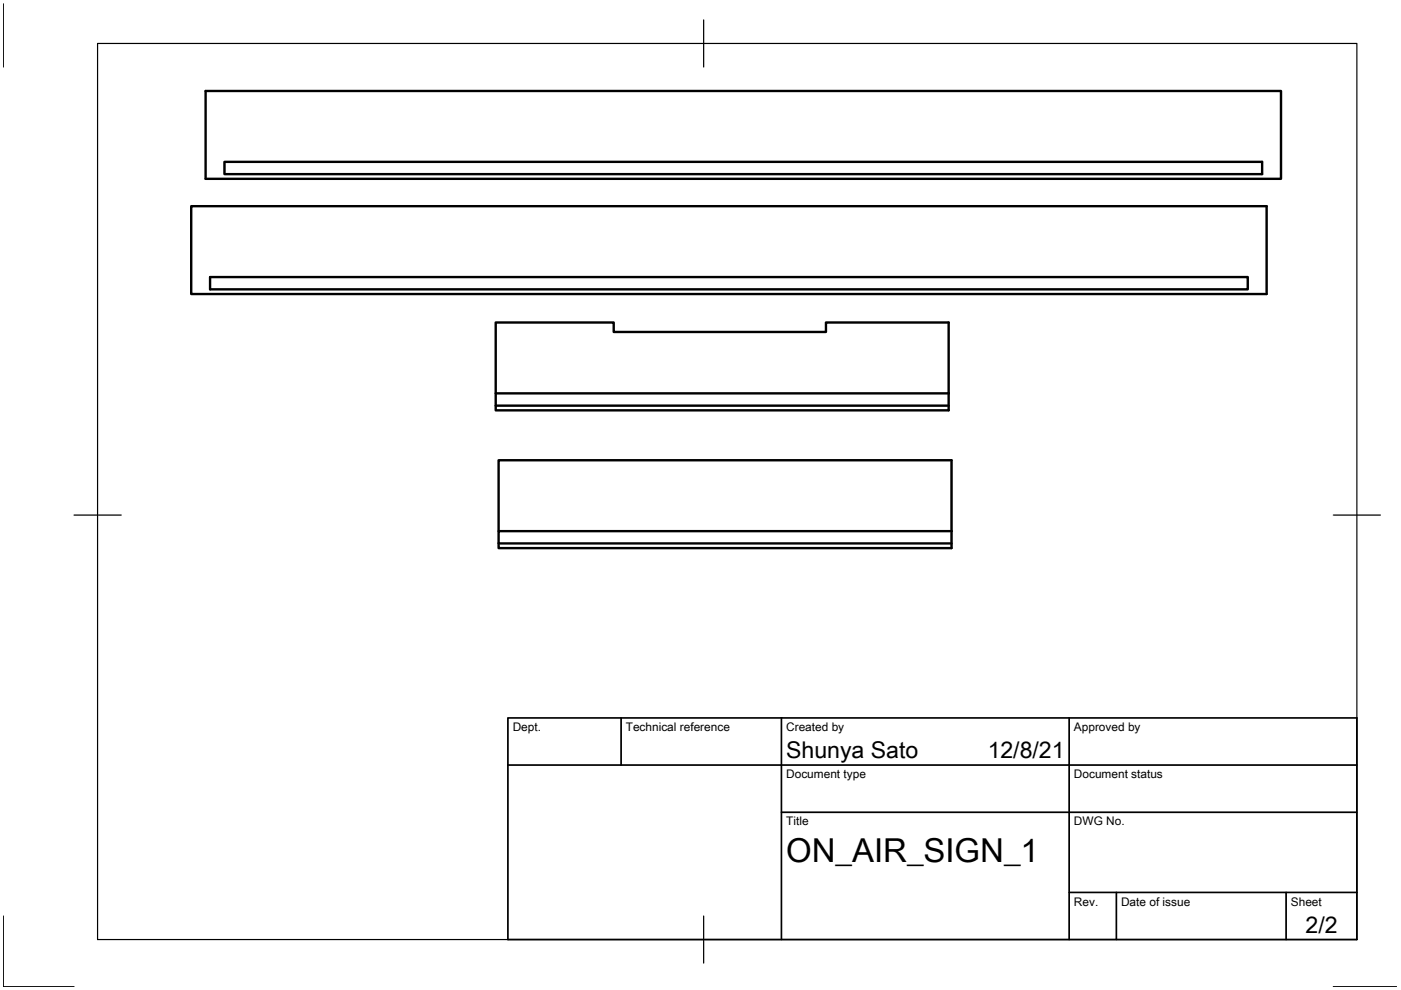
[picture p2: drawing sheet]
<svg xmlns="http://www.w3.org/2000/svg" width="297mm" height="210mm" viewBox="0 0 297 210" stroke-linecap="round" stroke-linejoin="round" font-family="sans-serif">
<defs><g id="words">
<text font-size="7" x="166.7" y="182.7">ON_AIR_SIGN_1</text>
<g font-size="4.9">
<text x="166.7" y="160.7">Shunya Sato</text>
<text x="209.4" y="160.7">12/8/21</text>
<text x="276.8" y="197.8">2/2</text>
</g>
<g font-size="2.5">
<text x="108.7" y="155">Dept.</text>
<text x="132.7" y="155">Technical reference</text>
<text x="166.7" y="155">Created by</text>
<text x="227.7" y="155">Approved by</text>
<text x="166.7" y="165">Document type</text>
<text x="227.7" y="165">Document status</text>
<text x="166.7" y="175">Title</text>
<text x="227.7" y="175">DWG No.</text>
<text x="227.7" y="192">Rev.</text>
<text x="237.7" y="192">Date of issue</text>
<text x="273.7" y="192">Sheet</text>
</g>
</g></defs>
<!-- layer: Visible -->
<path d="M43.6 19.3h228v18.6h-228zM47.6 34.3h220v2.6h-220zM40.5 43.7h228v18.6h-228zM44.5 58.7h220v2.6h-220zM105.1 68.4h25v2h45v-2h26v15h-96zM105.1 83.4v2.6M201.1 83.4v3.6h-96v-1h96M105.7 112.6v-15h96v15M201.7 112.6v3.6h-96v-1M201.7 112.6h-96v2.6h96" fill="none" stroke="#000" stroke-width=".51"/>
<!-- layer: Border -->
<path d="M.7 .8v13.4M20.7 9.2h267v190h-267zM149.2 4.2v10M15.7 109.2h10M282.7 109.2h10M.7 194.2v15h15M149.2 194.2v10M282.7 209.2h13.4" fill="none" stroke="#000" stroke-width=".25"/>
<!-- layer: TitleBlock -->
<path d="M107.7 152.2h180v47h-180zM131.7 152.2v10M165.7 152.2v47M226.7 152.2v47M107.7 162.2h180M165.7 172.2h122M226.7 189.2h61M236.7 189.2v10M272.7 189.2v10" fill="none" stroke="#000" stroke-width=".36"/>
<use href="#words"/>
</svg>
